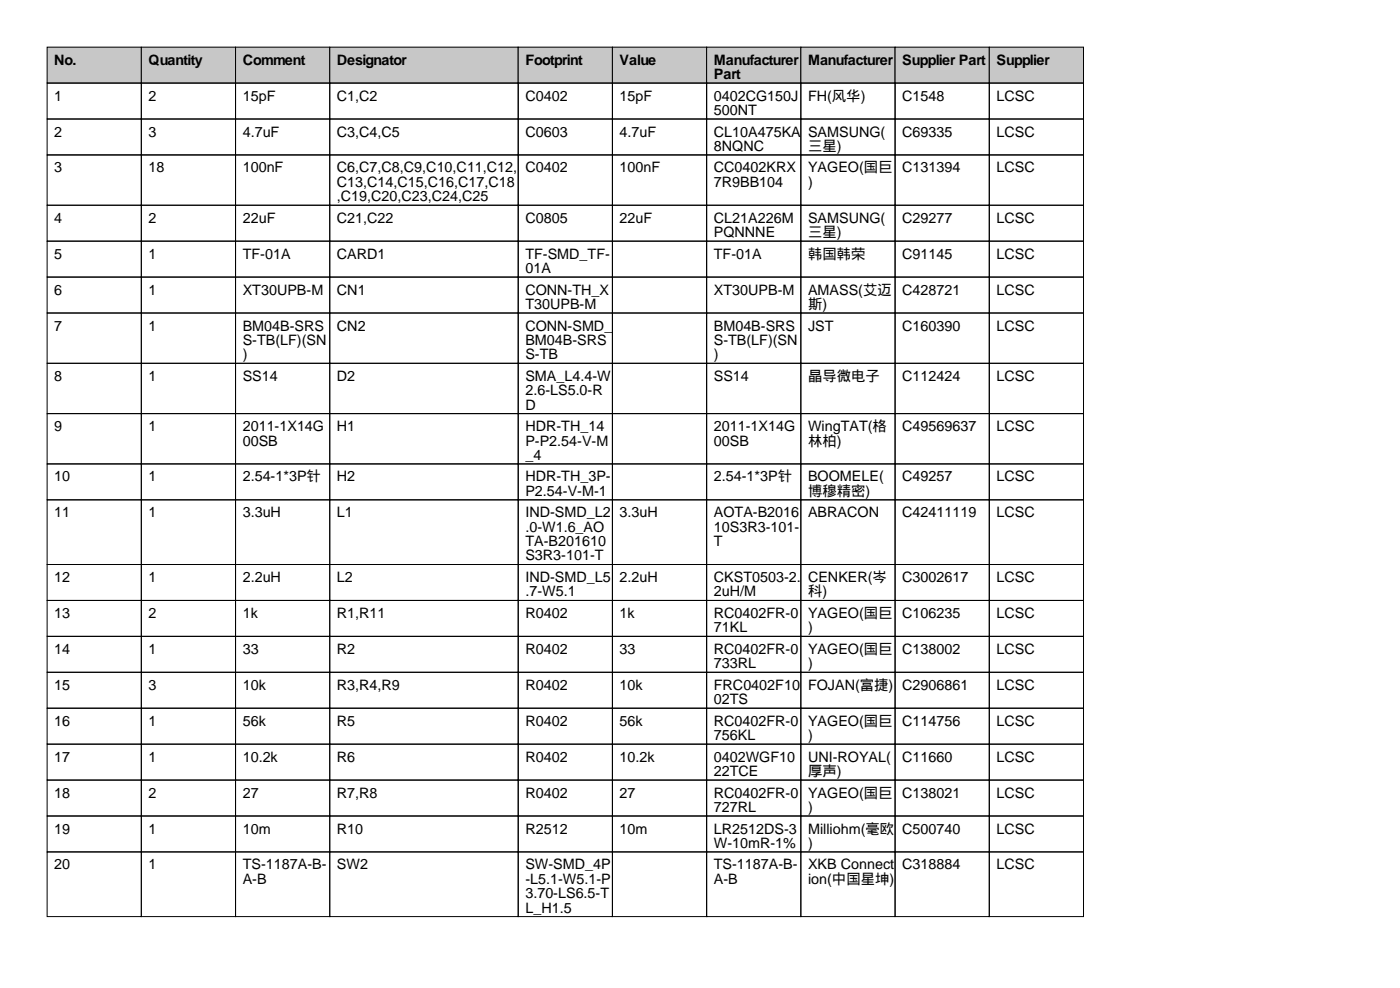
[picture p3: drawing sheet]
<svg xmlns="http://www.w3.org/2000/svg" width="297mm" height="210mm" viewBox="0 0 297 210" stroke-linecap="round" stroke-linejoin="round" font-family="sans-serif">
<defs><g id="words">
<g font-size="3">
<text x="11.5" y="13.7">No.</text>
<text x="31.5" y="13.7">Quantity</text>
<text x="51.5" y="13.7">Comment</text>
<text x="71.5" y="13.7">Designator</text>
<text x="111.5" y="13.7">Footprint</text>
<text x="131.5" y="13.7">Value</text>
<text x="151.5" y="13.7">Manufacturer</text>
<text x="151.5" y="16.8">Part</text>
<text x="171.5" y="13.7">Manufacturer</text>
<text x="191.5" y="13.7">Supplier Part</text>
<text x="211.5" y="13.7">Supplier</text>
<text x="11.5" y="21.3">1</text>
<text x="31.5" y="21.3">2</text>
<text x="51.5" y="21.3">15pF</text>
<text x="71.5" y="21.3">C1,C2</text>
<text x="111.5" y="21.3">C0402</text>
<text x="131.5" y="21.3">15pF</text>
<text x="151.5" y="21.3">0402CG150J</text>
<text x="171.5" y="21.3">FH(风华)</text>
<text x="191.5" y="21.3">C1548</text>
<text x="211.5" y="21.3">LCSC</text>
<text x="11.5" y="29">2</text>
<text x="31.5" y="29">3</text>
<text x="51.5" y="29">4.7uF</text>
<text x="71.5" y="29">C3,C4,C5</text>
<text x="111.5" y="29">C0603</text>
<text x="131.5" y="29">4.7uF</text>
<text x="151.5" y="24.4">500NT</text>
<text x="151.5" y="29">CL10A475KA</text>
<text x="171.5" y="29">SAMSUNG(</text>
<text x="191.5" y="29">C69335</text>
<text x="211.5" y="29">LCSC</text>
<text x="151.5" y="32">8NQNC</text>
<text x="171.5" y="32">三星)</text>
<text x="11.5" y="36.6">3</text>
<text x="31.5" y="36.6">18</text>
<text x="51.5" y="36.6">100nF</text>
<text x="71.5" y="36.6">C6,C7,C8,C9,C10,C11,C12,</text>
<text x="71.5" y="39.6">C13,C14,C15,C16,C17,C18</text>
<text x="111.5" y="36.6">C0402</text>
<text x="131.5" y="36.6">100nF</text>
<text x="151.5" y="36.6">CC0402KRX</text>
<text x="151.5" y="39.6">7R9BB104</text>
<text x="171.5" y="36.6">YAGEO(国巨</text>
<text x="171.5" y="39.6">)</text>
<text x="191.5" y="36.6">C131394</text>
<text x="211.5" y="36.6">LCSC</text>
<text x="11.5" y="47.2">4</text>
<text x="31.5" y="47.2">2</text>
<text x="51.5" y="47.2">22uF</text>
<text x="71.5" y="42.7">,C19,C20,C23,C24,C25</text>
<text x="71.5" y="47.2">C21,C22</text>
<text x="111.5" y="47.2">C0805</text>
<text x="131.5" y="47.2">22uF</text>
<text x="151.5" y="47.2">CL21A226M</text>
<text x="171.5" y="47.2">SAMSUNG(</text>
<text x="191.5" y="47.2">C29277</text>
<text x="211.5" y="47.2">LCSC</text>
<text x="151.5" y="50.3">PQNNNE</text>
<text x="171.5" y="50.3">三星)</text>
<text x="11.5" y="54.9">5</text>
<text x="31.5" y="54.9">1</text>
<text x="51.5" y="54.9">TF-01A</text>
<text x="71.5" y="54.9">CARD1</text>
<text x="111.5" y="54.9">TF-SMD_TF-</text>
<text x="111.5" y="57.9">01A</text>
<text x="151.5" y="54.9">TF-01A</text>
<text x="171.5" y="54.9">韩国韩荣</text>
<text x="191.5" y="54.9">C91145</text>
<text x="211.5" y="54.9">LCSC</text>
<text x="11.5" y="62.5">6</text>
<text x="31.5" y="62.5">1</text>
<text x="51.5" y="62.5">XT30UPB-M</text>
<text x="71.5" y="62.5">CN1</text>
<text x="111.5" y="62.5">CONN-TH_X</text>
<text x="111.5" y="65.5">T30UPB-M</text>
<text x="151.5" y="62.5">XT30UPB-M</text>
<text x="171.5" y="62.5">AMASS(艾迈</text>
<text x="171.5" y="65.5">斯)</text>
<text x="191.5" y="62.5">C428721</text>
<text x="211.5" y="62.5">LCSC</text>
<text x="11.5" y="70.1">7</text>
<text x="31.5" y="70.1">1</text>
<text x="51.5" y="70.1">BM04B-SRS</text>
<text x="71.5" y="70.1">CN2</text>
<text x="111.5" y="70.1">CONN-SMD_</text>
<text x="151.5" y="70.1">BM04B-SRS</text>
<text x="171.5" y="70.1">JST</text>
<text x="191.5" y="70.1">C160390</text>
<text x="211.5" y="70.1">LCSC</text>
<text x="51.5" y="73.2">S-TB(LF)(SN</text>
<text x="51.5" y="76.2">)</text>
<text x="111.5" y="73.2">BM04B-SRS</text>
<text x="111.5" y="76.2">S-TB</text>
<text x="151.5" y="73.2">S-TB(LF)(SN</text>
<text x="151.5" y="76.2">)</text>
<text x="11.5" y="80.8">8</text>
<text x="31.5" y="80.8">1</text>
<text x="51.5" y="80.8">SS14</text>
<text x="71.5" y="80.8">D2</text>
<text x="111.5" y="80.8">SMA_L4.4-W</text>
<text x="111.5" y="83.8">2.6-LS5.0-R</text>
<text x="151.5" y="80.8">SS14</text>
<text x="171.5" y="80.8">晶导微电子</text>
<text x="191.5" y="80.8">C112424</text>
<text x="211.5" y="80.8">LCSC</text>
<text x="111.5" y="86.9">D</text>
<text x="11.5" y="91.4">9</text>
<text x="31.5" y="91.4">1</text>
<text x="51.5" y="91.4">2011-1X14G</text>
<text x="51.5" y="94.5">00SB</text>
<text x="71.5" y="91.4">H1</text>
<text x="111.5" y="91.4">HDR-TH_14</text>
<text x="111.5" y="94.5">P-P2.54-V-M</text>
<text x="151.5" y="91.4">2011-1X14G</text>
<text x="151.5" y="94.5">00SB</text>
<text x="171.5" y="91.4">WingTAT(格</text>
<text x="171.5" y="94.5">林柏)</text>
<text x="191.5" y="91.4">C49569637</text>
<text x="211.5" y="91.4">LCSC</text>
<text x="111.5" y="97.5">_4</text>
<text x="11.5" y="102.1">10</text>
<text x="31.5" y="102.1">1</text>
<text x="51.5" y="102.1">2.54-1*3P针</text>
<text x="71.5" y="102.1">H2</text>
<text x="111.5" y="102.1">HDR-TH_3P-</text>
<text x="111.5" y="105.2">P2.54-V-M-1</text>
<text x="151.5" y="102.1">2.54-1*3P针</text>
<text x="171.5" y="102.1">BOOMELE(</text>
<text x="171.5" y="105.2">博穆精密)</text>
<text x="191.5" y="102.1">C49257</text>
<text x="211.5" y="102.1">LCSC</text>
<text x="11.5" y="109.7">11</text>
<text x="31.5" y="109.7">1</text>
<text x="51.5" y="109.7">3.3uH</text>
<text x="71.5" y="109.7">L1</text>
<text x="111.5" y="109.7">IND-SMD_L2</text>
<text x="111.5" y="112.8">.0-W1.6_AO</text>
<text x="131.5" y="109.7">3.3uH</text>
<text x="151.5" y="109.7">AOTA-B2016</text>
<text x="151.5" y="112.8">10S3R3-101-</text>
<text x="171.5" y="109.7">ABRACON</text>
<text x="191.5" y="109.7">C42411119</text>
<text x="211.5" y="109.7">LCSC</text>
<text x="111.5" y="115.8">TA-B201610</text>
<text x="111.5" y="118.9">S3R3-101-T</text>
<text x="151.5" y="115.8">T</text>
<text x="11.5" y="123.4">12</text>
<text x="31.5" y="123.4">1</text>
<text x="51.5" y="123.4">2.2uH</text>
<text x="71.5" y="123.4">L2</text>
<text x="111.5" y="123.4">IND-SMD_L5</text>
<text x="131.5" y="123.4">2.2uH</text>
<text x="151.5" y="123.4">CKST0503-2.</text>
<text x="171.5" y="123.4">CENKER(岑</text>
<text x="191.5" y="123.4">C3002617</text>
<text x="211.5" y="123.4">LCSC</text>
<text x="11.5" y="131.1">13</text>
<text x="31.5" y="131.1">2</text>
<text x="51.5" y="131.1">1k</text>
<text x="71.5" y="131.1">R1,R11</text>
<text x="111.5" y="126.5">.7-W5.1</text>
<text x="111.5" y="131.1">R0402</text>
<text x="131.5" y="131.1">1k</text>
<text x="151.5" y="126.5">2uH/M</text>
<text x="151.5" y="131.1">RC0402FR-0</text>
<text x="171.5" y="126.5">科)</text>
<text x="171.5" y="131.1">YAGEO(国巨</text>
<text x="191.5" y="131.1">C106235</text>
<text x="211.5" y="131.1">LCSC</text>
<text x="151.5" y="134.1">71KL</text>
<text x="171.5" y="134.1">)</text>
<text x="11.5" y="138.7">14</text>
<text x="31.5" y="138.7">1</text>
<text x="51.5" y="138.7">33</text>
<text x="71.5" y="138.7">R2</text>
<text x="111.5" y="138.7">R0402</text>
<text x="131.5" y="138.7">33</text>
<text x="151.5" y="138.7">RC0402FR-0</text>
<text x="151.5" y="141.7">733RL</text>
<text x="171.5" y="138.7">YAGEO(国巨</text>
<text x="171.5" y="141.7">)</text>
<text x="191.5" y="138.7">C138002</text>
<text x="211.5" y="138.7">LCSC</text>
<text x="11.5" y="146.3">15</text>
<text x="31.5" y="146.3">3</text>
<text x="51.5" y="146.3">10k</text>
<text x="71.5" y="146.3">R3,R4,R9</text>
<text x="111.5" y="146.3">R0402</text>
<text x="131.5" y="146.3">10k</text>
<text x="151.5" y="146.3">FRC0402F10</text>
<text x="151.5" y="149.4">02TS</text>
<text x="171.5" y="146.3">FOJAN(富捷)</text>
<text x="191.5" y="146.3">C2906861</text>
<text x="211.5" y="146.3">LCSC</text>
<text x="11.5" y="153.9">16</text>
<text x="31.5" y="153.9">1</text>
<text x="51.5" y="153.9">56k</text>
<text x="71.5" y="153.9">R5</text>
<text x="111.5" y="153.9">R0402</text>
<text x="131.5" y="153.9">56k</text>
<text x="151.5" y="153.9">RC0402FR-0</text>
<text x="171.5" y="153.9">YAGEO(国巨</text>
<text x="191.5" y="153.9">C114756</text>
<text x="211.5" y="153.9">LCSC</text>
<text x="11.5" y="161.5">17</text>
<text x="31.5" y="161.5">1</text>
<text x="51.5" y="161.5">10.2k</text>
<text x="71.5" y="161.5">R6</text>
<text x="111.5" y="161.5">R0402</text>
<text x="131.5" y="161.5">10.2k</text>
<text x="151.5" y="157">756KL</text>
<text x="151.5" y="161.5">0402WGF10</text>
<text x="171.5" y="157">)</text>
<text x="171.5" y="161.5">UNI-ROYAL(</text>
<text x="191.5" y="161.5">C11660</text>
<text x="211.5" y="161.5">LCSC</text>
<text x="151.5" y="164.6">22TCE</text>
<text x="171.5" y="164.6">厚声)</text>
<text x="11.5" y="169.2">18</text>
<text x="31.5" y="169.2">2</text>
<text x="51.5" y="169.2">27</text>
<text x="71.5" y="169.2">R7,R8</text>
<text x="111.5" y="169.2">R0402</text>
<text x="131.5" y="169.2">27</text>
<text x="151.5" y="169.2">RC0402FR-0</text>
<text x="151.5" y="172.2">727RL</text>
<text x="171.5" y="169.2">YAGEO(国巨</text>
<text x="171.5" y="172.2">)</text>
<text x="191.5" y="169.2">C138021</text>
<text x="211.5" y="169.2">LCSC</text>
<text x="11.5" y="176.8">19</text>
<text x="31.5" y="176.8">1</text>
<text x="51.5" y="176.8">10m</text>
<text x="71.5" y="176.8">R10</text>
<text x="111.5" y="176.8">R2512</text>
<text x="131.5" y="176.8">10m</text>
<text x="151.5" y="176.8">LR2512DS-3</text>
<text x="151.5" y="179.8">W-10mR-1%</text>
<text x="171.5" y="176.8">Milliohm(毫欧</text>
<text x="171.5" y="179.8">)</text>
<text x="191.5" y="176.8">C500740</text>
<text x="211.5" y="176.8">LCSC</text>
<text x="11.5" y="184.4">20</text>
<text x="31.5" y="184.4">1</text>
<text x="51.5" y="184.4">TS-1187A-B-</text>
<text x="71.5" y="184.4">SW2</text>
<text x="111.5" y="184.4">SW-SMD_4P</text>
<text x="151.5" y="184.4">TS-1187A-B-</text>
<text x="171.5" y="184.4">XKB Connect</text>
<text x="191.5" y="184.4">C318884</text>
<text x="211.5" y="184.4">LCSC</text>
<text x="51.5" y="187.5">A-B</text>
<text x="111.5" y="187.5">-L5.1-W5.1-P</text>
<text x="111.5" y="190.5">3.70-LS6.5-T</text>
<text x="151.5" y="187.5">A-B</text>
<text x="171.5" y="187.5">ion(中国星坤)</text>
<text x="111.5" y="193.6">L_H1.5</text>
</g>
</g></defs>
<g fill="#c7c7c7" stroke="#000" stroke-width=".21">
<path d="M10 10h20v7.6h-20z"/>
<path d="M30 10h20v7.6h-20z"/>
<path d="M50 10h20v7.6h-20z"/>
<path d="M70 10h40v7.6h-40z"/>
<path d="M110 10h20v7.6h-20z"/>
<path d="M130 10h20v7.6h-20z"/>
<path d="M150 10h20v7.6h-20z"/>
<path d="M170 10h20v7.6h-20z"/>
<path d="M190 10h20v7.6h-20z"/>
<path d="M210 10h20v7.6h-20z"/>
</g>
<g fill="none" stroke="#000" stroke-width=".21">
<path d="M10 17.6h20v7.6h-20zM30 17.6h20v7.6h-20zM50 17.6h20v7.6h-20zM70 17.6h40v7.6h-40zM110 17.6h20v7.6h-20zM130 17.6h20v7.6h-20zM150 17.6h20v7.6h-20zM170 17.6h20v7.6h-20zM190 17.6h20v7.6h-20zM210 17.6h20v7.6h-20zM10 25.2h20v7.7h-20zM10 32.9h20v10.6h-20z"/>
<path d="M30 25.2h20v7.7h-20zM30 32.9h20v10.6h-20zM50 25.2h20v7.7h-20zM50 32.9h20v10.6h-20zM70 25.2h40v7.7h-40zM70 32.9h40v10.6h-40zM110 25.2h20v7.7h-20zM110 32.9h20v10.6h-20zM130 25.2h20v7.7h-20zM130 32.9h20v10.6h-20zM150 25.2h20v7.7h-20zM150 32.9h20v10.6h-20z"/>
<path d="M170 25.2h20v7.7h-20zM170 32.9h20v10.6h-20zM190 25.2h20v7.7h-20zM190 32.9h20v10.6h-20zM210 25.2h20v7.7h-20zM210 32.9h20v10.6h-20zM10 43.5h20v7.6h-20zM10 51.1h20v7.7h-20zM10 58.8h20v7.6h-20zM30 43.5h20v7.6h-20zM30 51.1h20v7.7h-20zM30 58.8h20v7.6h-20z"/>
<path d="M50 43.5h20v7.6h-20zM50 51.1h20v7.7h-20zM50 58.8h20v7.6h-20zM70 43.5h40v7.6h-40zM70 51.1h40v7.7h-40zM70 58.8h40v7.6h-40zM110 43.5h20v7.6h-20zM110 51.1h20v7.7h-20zM110 58.8h20v7.6h-20zM130 43.5h20v7.6h-20zM130 51.1h20v7.7h-20zM130 58.8h20v7.6h-20z"/>
<path d="M150 43.5h20v7.6h-20zM150 51.1h20v7.7h-20zM150 58.8h20v7.6h-20zM170 43.5h20v7.6h-20zM170 51.1h20v7.7h-20zM170 58.8h20v7.6h-20zM190 43.5h20v7.6h-20zM190 51.1h20v7.7h-20zM190 58.8h20v7.6h-20zM210 43.5h20v7.6h-20zM210 51.1h20v7.7h-20zM210 58.8h20v7.6h-20z"/>
<path d="M10 66.4h20v10.7h-20zM10 77.1h20v10.6h-20zM30 66.4h20v10.7h-20zM30 77.1h20v10.6h-20zM50 66.4h20v10.7h-20zM50 77.1h20v10.6h-20zM70 66.4h40v10.7h-40zM70 77.1h40v10.6h-40zM110 66.4h20v10.7h-20zM110 77.1h20v10.6h-20zM130 66.4h20v10.7h-20zM130 77.1h20v10.6h-20z"/>
<path d="M150 66.4h20v10.7h-20zM150 77.1h20v10.6h-20zM170 66.4h20v10.7h-20zM170 77.1h20v10.6h-20zM190 66.4h20v10.7h-20zM190 77.1h20v10.6h-20zM210 66.4h20v10.7h-20zM210 77.1h20v10.6h-20zM10 87.7h20v10.7h-20zM10 98.4h20v7.6h-20zM30 87.7h20v10.7h-20zM30 98.4h20v7.6h-20z"/>
<path d="M50 87.7h20v10.7h-20zM50 98.4h20v7.6h-20zM70 87.7h40v10.7h-40zM70 98.4h40v7.6h-40zM110 87.7h20v10.7h-20zM110 98.4h20v7.6h-20zM130 87.7h20v10.7h-20zM130 98.4h20v7.6h-20zM150 87.7h20v10.7h-20zM150 98.4h20v7.6h-20zM170 87.7h20v10.7h-20zM170 98.4h20v7.6h-20z"/>
<path d="M190 87.7h20v10.7h-20zM190 98.4h20v7.6h-20zM210 87.7h20v10.7h-20zM210 98.4h20v7.6h-20zM10 106h20v13.7h-20zM10 119.7h20v7.6h-20zM30 106h20v13.7h-20zM30 119.7h20v7.6h-20zM50 106h20v13.7h-20zM50 119.7h20v7.6h-20zM70 106h40v13.7h-40zM70 119.7h40v7.6h-40z"/>
<path d="M110 106h20v13.7h-20zM110 119.7h20v7.6h-20zM130 106h20v13.7h-20zM130 119.7h20v7.6h-20zM150 106h20v13.7h-20zM150 119.7h20v7.6h-20zM170 106h20v13.7h-20zM170 119.7h20v7.6h-20zM190 106h20v13.7h-20zM190 119.7h20v7.6h-20zM210 106h20v13.7h-20zM210 119.7h20v7.6h-20z"/>
<path d="M10 127.3h20v7.7h-20zM10 135h20v7.6h-20zM30 127.3h20v7.7h-20zM30 135h20v7.6h-20zM50 127.3h20v7.7h-20zM50 135h20v7.6h-20zM70 127.3h40v7.7h-40zM70 135h40v7.6h-40zM110 127.3h20v7.7h-20zM110 135h20v7.6h-20zM130 127.3h20v7.7h-20zM130 135h20v7.6h-20z"/>
<path d="M150 127.3h20v7.7h-20zM150 135h20v7.6h-20zM170 127.3h20v7.7h-20zM170 135h20v7.6h-20zM190 127.3h20v7.7h-20zM190 135h20v7.6h-20zM210 127.3h20v7.7h-20zM210 135h20v7.6h-20zM10 142.6h20v7.6h-20zM10 150.2h20v7.6h-20zM10 157.8h20v7.6h-20zM30 142.6h20v7.6h-20z"/>
<path d="M30 150.2h20v7.6h-20zM30 157.8h20v7.6h-20zM50 142.6h20v7.6h-20zM50 150.2h20v7.6h-20zM50 157.8h20v7.6h-20zM70 142.6h40v7.6h-40zM70 150.2h40v7.6h-40zM70 157.8h40v7.6h-40zM110 142.6h20v7.6h-20zM110 150.2h20v7.6h-20zM110 157.8h20v7.6h-20zM130 142.6h20v7.6h-20z"/>
<path d="M130 150.2h20v7.6h-20zM130 157.8h20v7.6h-20zM150 142.6h20v7.6h-20zM150 150.2h20v7.6h-20zM150 157.8h20v7.6h-20zM170 142.6h20v7.6h-20zM170 150.2h20v7.6h-20zM170 157.8h20v7.6h-20zM190 142.6h20v7.6h-20zM190 150.2h20v7.6h-20zM190 157.8h20v7.6h-20zM210 142.6h20v7.6h-20z"/>
<path d="M210 150.2h20v7.6h-20zM210 157.8h20v7.6h-20zM10 165.4h20v7.7h-20zM10 173.1h20v7.6h-20zM30 165.4h20v7.7h-20zM30 173.1h20v7.6h-20zM50 165.4h20v7.7h-20zM50 173.1h20v7.6h-20zM70 165.4h40v7.7h-40zM70 173.1h40v7.6h-40zM110 165.4h20v7.7h-20zM110 173.1h20v7.6h-20z"/>
<path d="M130 165.4h20v7.7h-20zM130 173.1h20v7.6h-20zM150 165.4h20v7.7h-20zM150 173.1h20v7.6h-20zM170 165.4h20v7.7h-20zM170 173.1h20v7.6h-20zM190 165.4h20v7.7h-20zM190 173.1h20v7.6h-20zM210 165.4h20v7.7h-20zM210 173.1h20v7.6h-20zM10 180.7h20v13.7h-20zM30 180.7h20v13.7h-20z"/>
<path d="M50 180.7h20v13.7h-20zM70 180.7h40v13.7h-40zM110 180.7h20v13.7h-20zM130 180.7h20v13.7h-20zM150 180.7h20v13.7h-20zM170 180.7h20v13.7h-20zM190 180.7h20v13.7h-20zM210 180.7h20v13.7h-20z"/>
</g>
<use href="#words"/>
</svg>
